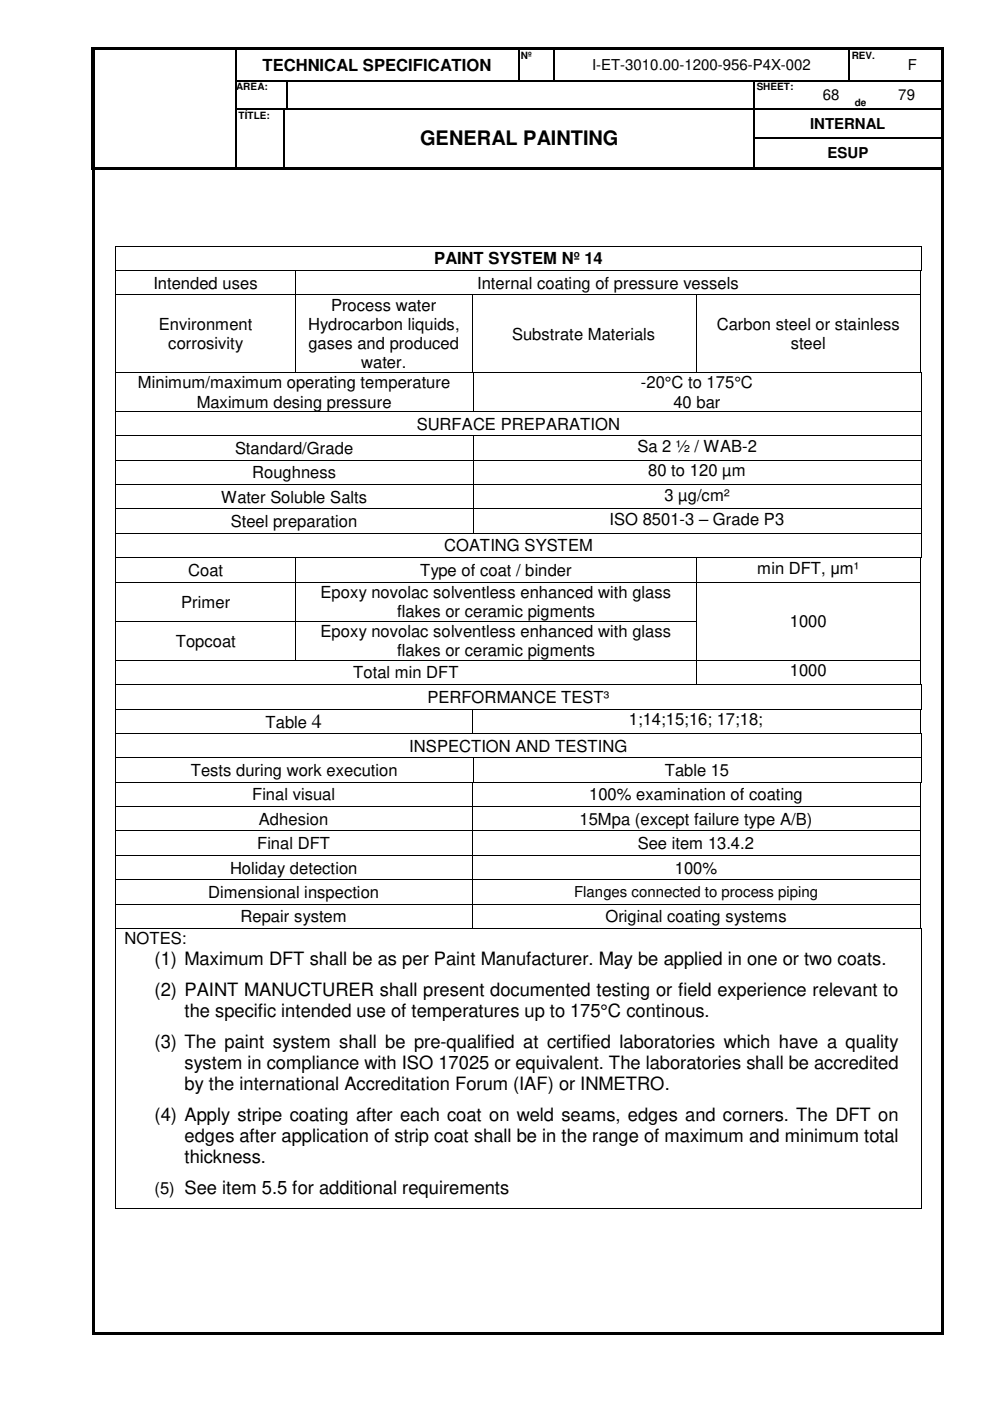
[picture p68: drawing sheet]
<svg xmlns="http://www.w3.org/2000/svg" width="210mm" height="297mm" viewBox="0 0 210 297" stroke-linecap="round" stroke-linejoin="round" font-family="sans-serif">
<defs><g id="words">
<g font-size="4.2">
<text x="89.1" y="30.8">GENERAL PAINTING</text>
<text x="66.1" y="154.3">4</text>
</g>
<g font-size="3.9">
<text x="32.8" y="204.6">(1) Maximum DFT shall be as per Paint Manufacturer. May be applied in one or two coats.</text>
<text x="32.8" y="211.2">(2) PAINT MANUCTURER shall present documented testing or field experience relevant to</text>
<text x="39.1" y="215.6">the specific intended use of temperatures up to 175°C continous.</text>
<text x="32.8" y="222.2">(3) The paint system shall be pre-qualified at certified laboratories which have a quality</text>
<text x="39.1" y="226.7">system in compliance with ISO 17025 or equivalent. The laboratories shall be accredited</text>
<text x="39.1" y="231.1">by the international Accreditation Forum (IAF) or INMETRO.</text>
<text x="32.8" y="237.7">(4) Apply stripe coating after each coat on weld seams, edges and corners. The DFT on</text>
<text x="39.1" y="242.2">edges after application of strip coat shall be in the range of maximum and minimum total</text>
<text x="39.1" y="246.6">thickness.</text>
</g>
<g font-size="3.5">
<text x="55.6" y="15">TECHNICAL SPECIFICATION</text>
<text x="92" y="56">PAINT SYSTEM Nº 14</text>
<text x="32.5" y="61.2">Intended uses</text>
<text x="70.2" y="65.9">Process water</text>
<text x="101.2" y="61.2">Internal coating of pressure vessels</text>
<text x="33.7" y="70">Environment</text>
<text x="65.3" y="70">Hydrocarbon liquids,</text>
<text x="152" y="70">Carbon steel or stainless</text>
<text x="35.7" y="74">corrosivity</text>
<text x="65.4" y="74">gases and produced</text>
<text x="108.6" y="72">Substrate Materials</text>
<text x="167.6" y="74">steel</text>
<text x="29.3" y="82.3">Minimum/maximum operating temperature</text>
<text x="76.6" y="78.1">water.</text>
<text x="135.9" y="82.3">-20°C to 175°C</text>
<text x="41.7" y="86.4">Maximum desing pressure</text>
<text x="142.8" y="86.4">40 bar</text>
<text x="88.3" y="91.1">SURFACE PREPARATION</text>
<text x="135.2" y="95.8">Sa 2 ½ / WAB-2</text>
<text x="49.8" y="96.3">Standard/Grade</text>
<text x="53.5" y="101.4">Roughness</text>
<text x="137.5" y="101">80 to 120 µm</text>
<text x="46.9" y="106.6">Water Soluble Salts</text>
<text x="140.9" y="106.1">3 µg/cm²</text>
<text x="48.9" y="111.8">Steel preparation</text>
<text x="129.2" y="111.3">ISO 8501-3 – Grade P3</text>
<text x="94.1" y="116.9">COATING SYSTEM</text>
<text x="39.9" y="122.1">Coat</text>
<text x="89.1" y="122.1">Type of coat / binder</text>
<text x="160.6" y="121.6">min DFT, µm¹</text>
<text x="38.4" y="128.8">Primer</text>
<text x="68" y="126.8">Epoxy novolac solventless enhanced with glass</text>
<text x="84.2" y="130.9">flakes or ceramic pigments</text>
<text x="37.3" y="137.1">Topcoat</text>
<text x="68" y="135.1">Epoxy novolac solventless enhanced with glass</text>
<text x="167.5" y="133">1000</text>
<text x="74.9" y="143.8">Total min DFT</text>
<text x="84.2" y="139.1">flakes or ceramic pigments</text>
<text x="167.5" y="143.4">1000</text>
<text x="90.6" y="149">PERFORMANCE TEST³</text>
<text x="56.3" y="154.3">Table</text>
<text x="133.3" y="153.7">1;14;15;16; 17;18;</text>
<text x="86.8" y="159.3">INSPECTION AND TESTING</text>
<text x="40.4" y="164.5">Tests during work execution</text>
<text x="140.9" y="164.5">Table 15</text>
<text x="53.5" y="169.7">Final visual</text>
<text x="124.9" y="169.7">100% examination of coating</text>
<text x="54.9" y="174.8">Adhesion</text>
<text x="122.9" y="174.8">15Mpa (except failure type A/B)</text>
<text x="48.8" y="185.2">Holiday detection</text>
<text x="54.5" y="180">Final DFT</text>
<text x="135.2" y="180">See item 13.4.2</text>
<text x="143.1" y="185.2">100%</text>
<text x="44.2" y="190.4">Dimensional inspection</text>
<text x="51" y="195.5">Repair system</text>
<text x="128.4" y="195.5">Original coating systems</text>
<text x="26.4" y="200.2">NOTES:</text>
<text x="32.8" y="253.2">(5) See item 5.5 for additional requirements</text>
</g>
<g font-size="3.2">
<text x="125.5" y="14.9">I-ET-3010.00-1200-956-P4X-002</text>
<text x="192.5" y="14.9">F</text>
<text x="174.5" y="21.3">68</text>
<text x="190.5" y="21.3">79</text>
<text x="171.7" y="27.3">INTERNAL</text>
<text x="175.5" y="33.5">ESUP</text>
<text x="121.7" y="190.2">Flanges connected to process piping</text>
</g>
<g font-size="2.1">
<text x="110.4" y="12.4">Nº</text>
<text x="180.6" y="12.4">REV.</text>
<text x="50.1" y="19.2">AREA:</text>
<text x="160.4" y="19.2">SHEET:</text>
<text x="181.2" y="22.4">de</text>
<text x="50.6" y="25.1">TÍTLE:</text>
</g>
</g></defs>
<g fill="#000">
<path d="M19.4 10.5h.8zM19.4 10h.8v.5h-.8zM19.4 10.5h.8v6.5h-.8zM19.4 17h.8v.3h-.8zM20.2 10h29.6v.5h-29.6zM49.8 10.5h.3zM49.8 10h.5v.5h-.5zM49.8 17h.3v.3h-.3zM50.3 10h59.5v.5h-59.5zM60.6 17h.2v.3h-.2zM109.8 10.5h.3zM109.8 10h.5v.5h-.5z"/>
<path d="M109.8 17h.3v.3h-.3zM110.3 10h7v.5h-7zM117.3 10.5h.3zM117.3 10h.5v.5h-.5zM117.3 17h.3v.3h-.3zM117.8 10h62v.5h-62zM159.8 17h.3v.3h-.3zM172.5 17h.2v.3h-.2zM179.8 10.5h.3zM179.8 10h.5v.5h-.5zM179.8 17h.3v.3h-.3zM180.1 17h.2v.3h-.2z"/>
<path d="M180.3 10h7.2v.5h-7.2zM185 17h.3v.3h-.3zM187.5 10h.5v.5h-.5zM187.5 17h.2v.3h-.2zM188 10h11.5v.5h-11.5zM199.5 10h.5v.5h-.5zM199.5 10.5h.5v6.5h-.5zM199.5 17h.5v.3h-.5zM19.4 17.3h.8v5.7h-.8zM19.4 23h.8v.2h-.8zM19.4 23.2h.8v6h-.8zM19.4 29.2h.8v.3h-.8z"/>
<path d="M19.4 29.5h.8v5.9h-.8zM19.4 35.4h.8v.5h-.8zM19.5 35.9l.5 .1zM20.2 35.4h.5v.5h-.5zM20.7 35.4h29.1v.5h-29.1zM49.8 23h.3v.2h-.3zM49.8 29.2h.3v.3h-.3zM49.8 35.4h.5v.5h-.5zM50.3 35.4h9.8v.5h-9.8zM60.1 23h.3v.2h-.3zM60.1 29.2h.4v.3h-.4zM60.1 35.4h.5v.5h-.5z"/>
<path d="M60.4 23h.2v.2h-.2zM60.6 23h.2v.2h-.2zM60.6 35.4h99.2v.5h-99.2zM159.8 23h.3v.2h-.3zM159.8 29.2h.3v.3h-.3zM159.8 35.4h.5v.5h-.5zM160.3 35.4h39.2v.5h-39.2zM172.5 23h.2v.2h-.2zM180 23h.2v.2h-.2zM185 23h.3v.2h-.3zM199.5 17.3h.5v5.7h-.5zM199.5 23h.5v.2h-.5z"/>
<path d="M199.5 23.2h.5v6h-.5zM199.5 29.2h.5v.3h-.5zM199.5 29.5h.5v5.9h-.5zM199.5 35.4h.5v.6h-.5zM24.4 52.1h.2v.2h-.2zM24.4 57.3h.2v.1h-.2zM62.7 57.3h.1v.1h-.1zM195.1 57.3h.1v.1h-.1zM195.2 57.3h.2v.1h-.2zM195.3 52.1h.2v.2h-.2zM195.3 57.3h.2v.1h-.2zM24.4 62.4h.2v.2h-.2z"/>
<path d="M24.4 78.9h.2v.1h-.2zM62.7 62.4h.1v.2h-.1zM62.7 78.9h.1v.1h-.1zM100 62.4h.2v.2h-.2zM100 78.9h.2v.1h-.2zM100.2 78.9v.1zM100.2 78.9h.2v.1h-.2zM147.5 62.4h.2v.2h-.2zM147.5 78.9h.2v.1h-.2zM195.1 62.4h.1v.2h-.1zM195.1 78.9h.1v.1h-.1zM195.2 78.9h.2v.1h-.2z"/>
<path d="M195.3 78.9h.2v.1h-.2zM24.4 87.2h.2v.1h-.2zM24.4 92.3h.2v.2h-.2zM24.4 97.5h.2v.2h-.2zM100.2 87.2h.2v.1h-.2zM100.2 92.3h.2v.2h-.2zM100.2 97.5h.2v.2h-.2zM195.3 87.2h.2v.1h-.2zM195.3 92.3h.2v.2h-.2zM195.3 97.5h.2v.2h-.2zM24.4 102.7h.2v.1h-.2zM24.4 107.8h.2v.2h-.2z"/>
<path d="M24.4 113h.2v.2h-.2zM24.4 118.2h.2v.1h-.2zM62.7 118.2h.1v.1h-.1zM100.2 102.7h.2v.1h-.2zM100.2 107.8h.2v.2h-.2zM100.2 113h.2v.2h-.2zM147.5 118.2h.2v.1h-.2zM195.1 118.2h.1v.1h-.1zM195.2 118.2h.2v.1h-.2zM195.3 102.7h.2v.1h-.2zM195.3 107.8h.2v.2h-.2zM195.3 113h.2v.2h-.2z"/>
<path d="M195.3 118.2h.2v.1h-.2zM24.4 123.3h.2v.2h-.2zM24.4 131.6h.2v.2h-.2zM62.7 123.3h.1v.2h-.1zM62.7 131.6h.1v.2h-.1zM147.5 123.3h.2v.2h-.2zM147.5 131.6h.2v.2h-.2zM195.1 123.3h.1v.2h-.1zM195.1 131.6h.1v.2h-.1zM24.4 139.9h.2v.2h-.2zM24.4 145.1h.2v.1h-.2zM24.4 150.2h.2v.2h-.2z"/>
<path d="M24.4 155.4h.2v.2h-.2zM62.7 139.9h.1v.2h-.1zM100 150.2h.2v.2h-.2zM100 155.4h.2v.2h-.2zM147.5 139.9h.2v.2h-.2zM147.5 145.1h.2v.1h-.2zM195.1 139.9h.1v.2h-.1zM195.1 145.1h.1v.1h-.1zM195.1 150.2h.1v.2h-.1zM195.1 155.4h.1v.2h-.1zM195.2 145.1h.2v.1h-.2zM195.2 150.2h.2v.2h-.2z"/>
<path d="M195.2 155.4h.2v.2h-.2zM195.3 145.1h.2v.1h-.2zM195.3 150.2h.2v.2h-.2zM195.3 155.4h.2v.2h-.2zM24.4 160.6h.2v.1h-.2zM24.4 165.7h.2v.2h-.2zM24.4 170.9h.2v.2h-.2zM24.4 176.1h.2v.1h-.2zM100 165.7h.2v.2h-.2zM100 170.9h.2v.2h-.2zM100 176.1h.2v.1h-.2zM100.2 165.7v.2z"/>
<path d="M100.2 160.6h.2v.1h-.2zM100.2 165.7h.2v.2h-.2zM195.1 165.7h.1v.2h-.1zM195.1 170.9h.1v.2h-.1zM195.1 176.1h.1v.1h-.1zM195.2 165.7h.2v.2h-.2zM195.3 160.6h.2v.1h-.2zM195.3 165.7h.2v.2h-.2zM24.4 181.3h.2v.1h-.2zM24.4 186.4h.2v.2h-.2zM24.4 191.6h.2v.2h-.2zM24.4 196.8h.2v.1h-.2z"/>
<path d="M100 181.3h.2v.1h-.2zM100 186.4h.2v.2h-.2zM100 191.6h.2v.2h-.2zM100 196.8h.2v.1h-.2zM195.1 181.3h.1v.1h-.1zM195.1 186.4h.1v.2h-.1zM195.1 191.6h.1v.2h-.1zM195.1 196.8h.1v.1h-.1zM195.2 196.8h.2v.1h-.2zM195.3 196.8h.2v.1h-.2zM24.4 256.2h.2v.2h-.2zM195.3 256.2h.2v.2h-.2z"/>
<path d="M19.5 36h.5v246.5h-.5zM19.5 282.5h.5v.5h-.5zM20 282.5h179.5v.5h-179.5zM199.5 36h.5v246.5h-.5zM199.5 282.5h.5v.5h-.5z"/>
</g>
<path d="M50 10.5v6.5M50 17.3v5.7M60.7 17.3v5.7M117.5 10.5v6.5M50 23.2v6M50 29.5v5.9M60.3 23.2v6M60.3 29.5v5.9" fill="none" stroke="#000" stroke-width=".34"/>
<g fill="none" stroke="#000" stroke-width=".25">
<path d="M50.1 17.1h10.5M60.8 17.1h49M109.9 10.5v6.5M110.1 17.1h7.2M117.6 17.1h42.2M159.9 17.3v5.7M160.1 17.1h12.4M172.7 17.1h7.1M180 10.5v6.5M180.3 17.1h4.7M185.3 17.1h2.2M187.7 17.1h11.8"/>
<path d="M50.1 23.1h10M60.8 23.1h99M159.9 23.2v6M159.9 29.5v5.9M160.1 23.1h12.4M160.1 29.3h39.4M172.7 23.1h7.3M180.2 23.1h4.8M185.3 23.1h14.2"/>
</g>
<g fill="none" stroke="#000" stroke-width=".21">
<path d="M24.5 52.3v5M24.5 57.4v5M24.6 52.2h170.7M24.6 57.4h38.1M62.7 57.4v5M62.8 57.4h132.3M195.2 57.4v5M195.4 52.3v5M24.5 62.6v16.3M24.5 79v8.2M24.6 62.5h38.1M24.6 79h38.1"/>
<path d="M62.7 62.6v16.3M62.8 62.5h37.2M62.8 79h37.2M100.1 62.6v16.3M100.2 62.5h47.3M100.3 79v8.2M100.4 79h47.1M147.6 62.6v16.3M147.7 62.5h47.4M147.7 79h47.4M195.2 62.6v16.3M195.4 79v8.2"/>
<path d="M24.5 87.3v5M24.5 92.5v5M24.5 97.7v5M24.6 87.2h75.6M24.6 92.4h75.6M24.6 97.6h75.6M100.3 92.5v5M100.3 97.7v5M100.4 87.2h94.9M100.4 92.4h94.9M100.4 97.6h94.9M195.4 87.3v5"/>
<path d="M195.4 92.5v5M195.4 97.7v5M24.5 102.8v5M24.5 108v5M24.5 113.2v5M24.5 118.3v5M24.6 102.7h75.6M24.6 107.9h75.6M24.6 113.1h75.6M24.6 118.2h38.1M62.7 118.3v5M62.8 118.2h84.7"/>
<path d="M100.3 102.8v5M100.3 108v5M100.4 102.7h94.9M100.4 107.9h94.9M100.4 113.1h94.9M147.6 118.3v5M147.7 118.2h47.4M195.2 118.3v5M195.4 102.8v5M195.4 108v5M195.4 113.2v5M24.5 123.5v8.1"/>
<path d="M24.5 131.8v8.1M24.6 123.4h38.1M24.6 131.7h38.1M24.6 140h38.1M62.7 123.5v8.1M62.7 131.8v8.1M62.8 123.4h84.7M62.8 131.7h84.7M62.8 140h84.7M147.6 123.5v8.1M147.6 131.8v8.1M147.7 123.4h47.4"/>
<path d="M147.7 140h47.4M195.2 123.5v8.1M195.2 131.8v8.1M24.5 140.1v5M24.5 145.2v5M24.5 150.4v5M24.5 155.6v5M24.6 145.2h122.9M24.6 150.3h75.4M24.6 155.5h75.4M100.1 150.4v5M100.2 150.3h94.9"/>
<path d="M100.2 155.5h94.9M147.6 140.1v5M147.7 145.2h47.4M195.2 140.1v5M195.2 150.4v5M195.4 145.2v5M195.4 155.6v5M24.5 160.7v5M24.5 165.9v5M24.5 171.1v5M24.5 176.2v5.1M24.6 160.7h75.6"/>
<path d="M24.6 165.8h75.4M24.6 171h75.4M24.6 176.1h75.4M100.1 165.9v5M100.1 171.1v5M100.1 176.2v5.1M100.2 171h94.9M100.2 176.1h94.9M100.3 160.7v5M100.4 160.7h94.9M100.4 165.8h94.7M195.2 165.9v5"/>
<path d="M195.2 171.1v5M195.2 176.2v5.1M195.4 160.7v5M24.5 181.4v5M24.5 186.6v5M24.5 191.8v5M24.5 196.9v59.3M24.6 181.4h75.4M24.6 186.5h75.4M24.6 191.7h75.4M24.6 196.8h75.4M100.1 181.4v5"/>
<path d="M100.1 186.6v5M100.1 191.8v5M100.2 181.4h94.9M100.2 186.5h94.9M100.2 191.7h94.9M100.2 196.8h94.9M195.2 181.4v5M195.2 186.6v5M195.2 191.8v5M195.4 196.9v59.3M24.6 256.3h170.7"/>
</g>
<use href="#words"/>
</svg>
